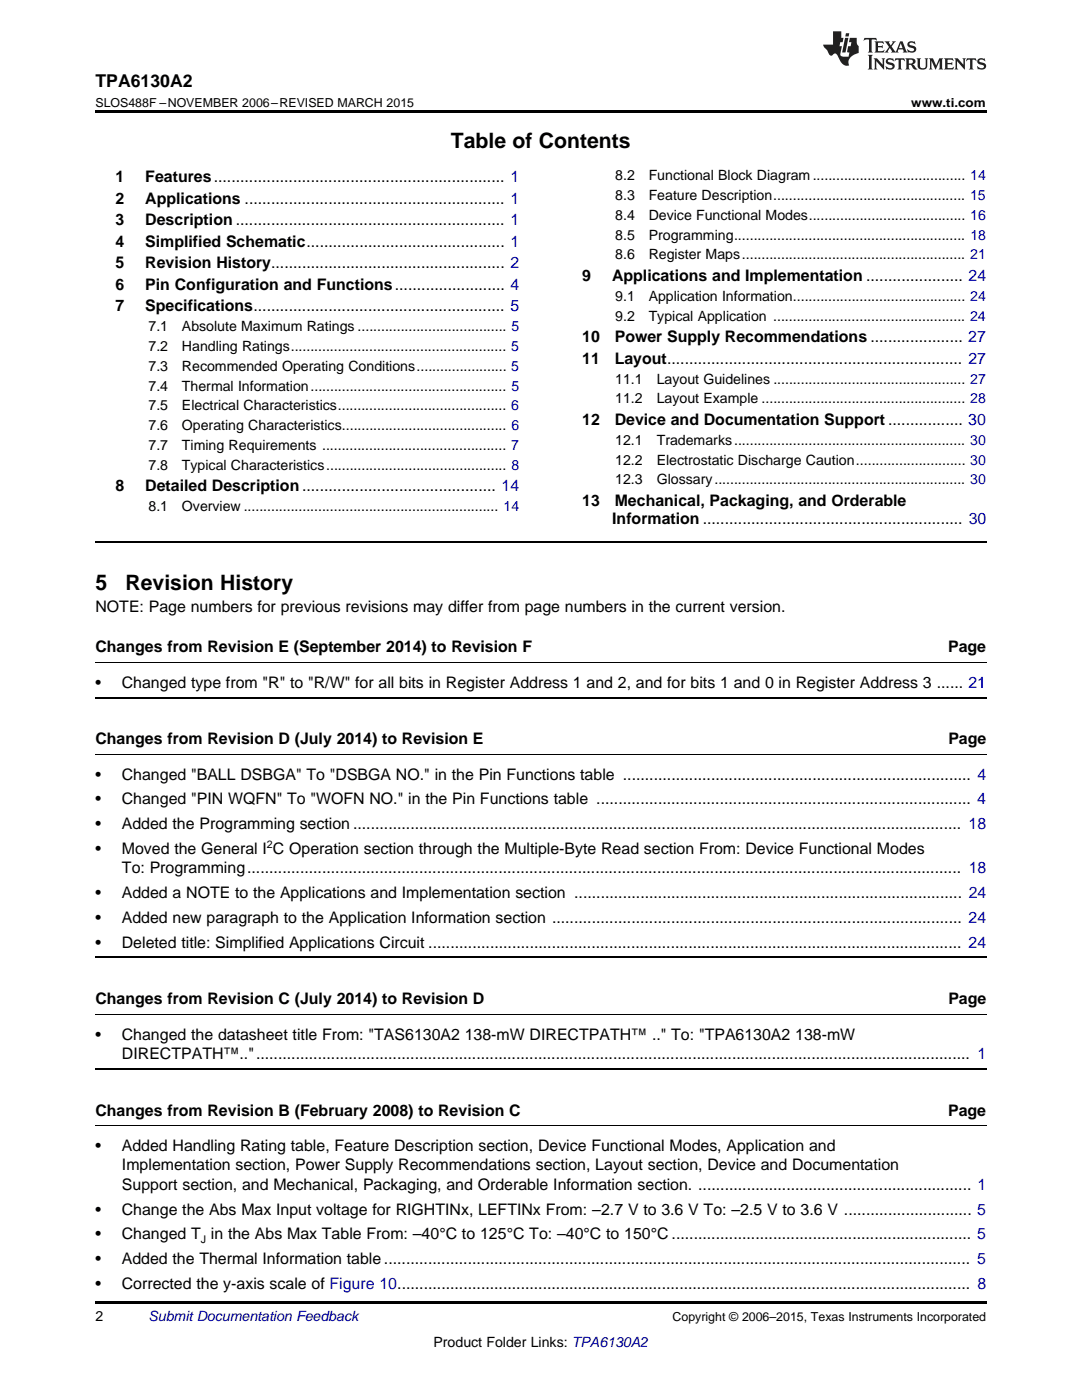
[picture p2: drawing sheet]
<svg xmlns="http://www.w3.org/2000/svg" width="216mm" height="279mm" viewBox="0 0 216 279" stroke-linecap="round" stroke-linejoin="round" font-family="sans-serif">
<defs><g id="words">
<g font-size="4.2">
<text x="90" y="29.6">Table of Contents</text>
<text x="19" y="117.8">5</text>
<text x="25" y="117.8">Revision History</text>
</g>
<text font-size="3.5" x="19" y="17.3">TPA6130A2</text>
<g font-size="3.2">
<text x="23" y="36.3">1</text>
<text x="23" y="40.6">2</text>
<text x="29" y="36.3">Features.................................................................. 1</text>
<text x="29" y="40.6">Applications ........................................................... 1</text>
<text x="23" y="44.9">3</text>
<text x="29" y="44.9">Description ............................................................. 1</text>
<text x="23" y="49.2">4</text>
<text x="23" y="53.6">5</text>
<text x="29" y="49.2">Simplified Schematic............................................. 1</text>
<text x="29" y="53.6">Revision History..................................................... 2</text>
<text x="23" y="57.9">6</text>
<text x="29" y="57.9">Pin Configuration and Functions......................... 4</text>
<text x="116.2" y="56.1">9</text>
<text x="122.1" y="56.1">Applications and Implementation ...................... 24</text>
<text x="23" y="62.2">7</text>
<text x="29" y="62.2">Specifications......................................................... 5</text>
<text x="116.2" y="68.3">10</text>
<text x="122.7" y="68.3">Power Supply Recommendations ..................... 27</text>
<text x="116.2" y="72.6">11</text>
<text x="122.7" y="72.6">Layout................................................................... 27</text>
<text x="116.2" y="84.8">12</text>
<text x="122.7" y="84.8">Device and Documentation Support ................. 30</text>
<text x="23" y="98.1">8</text>
<text x="29" y="98.1">Detailed Description............................................ 14</text>
<text x="116.2" y="101">13</text>
<text x="122.7" y="101">Mechanical, Packaging, and Orderable</text>
<text x="122.2" y="104.5">Information ........................................................... 30</text>
<text x="19" y="122.1">NOTE: Page numbers for previous revisions may differ from page numbers in the current version.</text>
<text x="19" y="130.2">Changes from Revision E (September 2014) to Revision F</text>
<text x="189.2" y="130.2">Page</text>
<text x="19" y="137.3">•</text>
<text x="24.3" y="137.3">Changed type from &quot;R&quot; to &quot;R/W&quot; for all bits in Register Address 1 and 2, and for bits 1 and 0 in Register Address 3 ...... 21</text>
<text x="19" y="148.6">Changes from Revision D (July 2014) to Revision E</text>
<text x="189.2" y="148.6">Page</text>
<text x="19" y="155.6">•</text>
<text x="24.3" y="155.6">Changed &quot;BALL DSBGA&quot; To &quot;DSBGA NO.&quot; in the Pin Functions table ............................................................................... 4</text>
<text x="19" y="160.5">•</text>
<text x="24.3" y="160.5">Changed &quot;PIN WQFN&quot; To &quot;WOFN NO.&quot; in the Pin Functions table ..................................................................................... 4</text>
<text x="19" y="165.5">•</text>
<text x="24.3" y="165.5">Added the Programming section .......................................................................................................................................... 18</text>
<text x="19" y="170.4">•</text>
<text x="24.3" y="170.4">Moved the General I C Operation section through the Multiple-Byte Read section From: Device Functional Modes</text>
<text x="19" y="179.2">•</text>
<text x="24.3" y="179.2">Added a NOTE to the Applications and Implementation section ........................................................................................ 24</text>
<text x="24.3" y="174.3">To: Programming.................................................................................................................................................................. 18</text>
<text x="19" y="184.2">•</text>
<text x="24.3" y="184.2">Added new paragraph to the Application Information section ............................................................................................. 24</text>
<text x="19" y="189.1">•</text>
<text x="24.3" y="189.1">Deleted title: Simplified Applications Circuit ......................................................................................................................... 24</text>
<text x="19" y="200.4">Changes from Revision C (July 2014) to Revision D</text>
<text x="189.2" y="200.4">Page</text>
<text x="19" y="207.5">•</text>
<text x="24.3" y="207.5">Changed the datasheet title From: &quot;TAS6130A2</text>
<text x="92.7" y="207.5">138-mW DIRECTPATH™ ..&quot; To: &quot;TPA6130A2</text>
<text x="158.7" y="207.5">138-mW</text>
<text x="24.3" y="211.3">DIRECTPATH™..&quot;.................................................................................................................................................................. 1</text>
<text x="19" y="222.6">Changes from Revision B (February 2008) to Revision C</text>
<text x="189.2" y="222.6">Page</text>
<text x="19" y="229.7">•</text>
<text x="24.3" y="229.7">Added Handling Rating table, Feature Description section, Device Functional Modes, Application and</text>
<text x="24.3" y="233.6">Implementation section, Power Supply Recommendations section, Layout section, Device and Documentation</text>
<text x="24.3" y="237.5">Support section, and Mechanical, Packaging, and Orderable Information section. .............................................................. 1</text>
<text x="19" y="242.4">•</text>
<text x="24.3" y="242.4">Change the Abs Max Input voltage for RIGHTINx, LEFTINx From: –2.7 V to 3.6 V To: –2.5 V to 3.6 V ............................. 5</text>
<text x="19" y="247.3">•</text>
<text x="24.3" y="247.3">Changed T in the Abs Max Table From: –40°C to 125°C To: –40°C to 150°C .................................................................... 5</text>
<text x="19" y="252.3">•</text>
<text x="19" y="257.2">•</text>
<text x="24.3" y="252.3">Added the Thermal Information table..................................................................................................................................... 5</text>
<text x="24.3" y="257.2">Corrected the y-axis scale of Figure 10.................................................................................................................................. 8</text>
</g>
<g font-size="2.8">
<text x="122.8" y="36">8.2</text>
<text x="129.4" y="36">Functional Block Diagram....................................... 14</text>
<text x="122.8" y="39.9">8.3</text>
<text x="129.4" y="39.9">Feature Description................................................. 15</text>
<text x="122.8" y="43.9">8.4</text>
<text x="122.8" y="47.8">8.5</text>
<text x="129.4" y="43.9">Device Functional Modes........................................ 16</text>
<text x="129.4" y="47.8">Programming........................................................... 18</text>
<text x="122.8" y="51.8">8.6</text>
<text x="129.4" y="51.8">Register Maps......................................................... 21</text>
<text x="122.8" y="60">9.1</text>
<text x="122.8" y="64">9.2</text>
<text x="129.4" y="60">Application Information............................................ 24</text>
<text x="129.4" y="64">Typical Application ................................................. 24</text>
<text x="29.6" y="66.1">7.1</text>
<text x="29.6" y="70.1">7.2</text>
<text x="36.3" y="66.1">Absolute Maximum Ratings ...................................... 5</text>
<text x="36.3" y="70.1">Handling Ratings....................................................... 5</text>
<text x="29.6" y="74">7.3</text>
<text x="29.6" y="78">7.4</text>
<text x="36.3" y="74">Recommended Operating Conditions....................... 5</text>
<text x="36.3" y="78">Thermal Information.................................................. 5</text>
<text x="122.8" y="76.6">11.1</text>
<text x="131" y="76.6">Layout Guidelines ................................................. 27</text>
<text x="29.6" y="81.9">7.5</text>
<text x="36.3" y="81.9">Electrical Characteristics........................................... 6</text>
<text x="122.8" y="80.5">11.2</text>
<text x="131" y="80.5">Layout Example .................................................... 28</text>
<text x="29.6" y="85.9">7.6</text>
<text x="29.6" y="89.8">7.7</text>
<text x="36.3" y="85.9">Operating Characteristics.......................................... 6</text>
<text x="36.3" y="89.8">Timing Requirements ............................................... 7</text>
<text x="122.8" y="88.8">12.1</text>
<text x="131" y="88.8">Trademarks........................................................... 30</text>
<text x="29.6" y="93.8">7.8</text>
<text x="36.3" y="93.8">Typical Characteristics.............................................. 8</text>
<text x="122.8" y="92.7">12.2</text>
<text x="131" y="92.7">Electrostatic Discharge Caution............................ 30</text>
<text x="122.8" y="96.7">12.3</text>
<text x="131" y="96.7">Glossary................................................................ 30</text>
<text x="29.6" y="102">8.1</text>
<text x="36.3" y="102">Overview ................................................................. 14</text>
<text x="19" y="263.6">2</text>
<text x="86.5" y="268.9">Product Folder Links: TPA6130A2</text>
</g>
<text font-size="2.8" fill="#0000c8" x="29.6" y="263.6">Submit Documentation Feedback</text>
<g font-size="2.5">
<text x="19" y="21.4">SLOS488F –NOVEMBER 2006–REVISED MARCH 2015</text>
<text x="181.8" y="21.4">www.ti.com</text>
<text x="134.2" y="263.6">Copyright © 2006–2015, Texas Instruments Incorporated</text>
</g>
<g font-size="2.1">
<text x="53.3" y="169.2">2</text>
<text x="40.1" y="248">J</text>
</g>
</g></defs>
<path d="M19 22h177.8v.5h-177.8zM19 259.7h177.8v.5h-177.8z" fill="#000"/>
<path d="M19 132.3h177.8M19 150.6h177.8M19 202.5h177.8M19 224.7h177.8" fill="none" stroke="#000" stroke-width=".2"/>
<path d="M19 108.2h177.8M19 139.2h177.8M19 191.1h177.8M19 213.3h177.8" fill="none" stroke="#000" stroke-width=".35"/>
<g fill="#231f20">
<path d="M172.5 7.6l-.1 .5 .4-.2h.6v.1v2.1l-.2 .4h.9l-.2-.4v-2.1l.1-.1h.5l.5 .2-.2-.5zM174.5 8.3l.2 .3v1.5l-.2 .4h1.8l.2-.6a1.04 1.04 0 0 1-1.3 .2v-.7h.6l.3 .2v-.6l-.3 .2h-.6v-.6l.8-.1 .4 .3-.2-.5zM176.5 8.3l.9 1.1-.9 1.1h.8l-.2-.2 .4-.7 .5 .7-.2 .2h1.5l-.2-.2 .2-.4h.9l.1 .4-.2 .2h1l-.3-.3-.7-1.9h-.5l-.9 2-.8-1 .9-1h-.8l.1 .3-.4 .5-.3-.6 .1-.2zM179.7 8.6l.4 1h-.7zM181.3 8.4a.63 .63 0 0 0-.2 .7 .63 .63 0 0 0 .6 .4l.6 .2 .1 .2a.75 .75 0 0 1-.7 .4 .75 .75 0 0 1-.6-.5l.1 .7 .1-.1a1.11 1.11 0 0 0 1.5-.6 1.13 1.13 0 0 0-1.2-.8l-.1-.4a1.04 1.04 0 0 1 1.2 .2l-.2-.5-.2 .1-.4-.2zM173.2 10.9l.2 .4v2.2l-.2 .4h1l-.3-.4v-2.2l.3-.4zM174.3 11.6l.3 .4v1.5l-.3 .4h.8l-.2-.4v-1.3l1.5 1.7v-1.9l.2-.4h-.7l.2 .4v.9l-1.1-1.3zM177 11.8a.62 .62 0 0 0-.2 .7 .62 .62 0 0 0 .6 .4l.6 .1 .1 .3a.76 .76 0 0 1-.7 .3 .76 .76 0 0 1-.7-.4l.2 .7 .1-.1a1.11 1.11 0 0 0 1.5-.6 1.13 1.13 0 0 0-1.2-.8l-.1-.4a1.04 1.04 0 0 1 1.2 .2l-.2-.6-.2 .1-.5-.1zM178.7 11.6l-.2 .6a.61 .61 0 0 1 .8-.3v1.6l-.2 .4h.9l-.2-.4v-1.6a.63 .63 0 0 1 .7 .3l-.1-.6zM180.6 11.6l.3 .4v1.5l-.3 .4h1l-.2-.2-.1-.8 .6 .2a.76 .76 0 0 0 1.2 .7l-1-1a.58 .58 0 0 0 .6-.5 .58 .58 0 0 0-.5-.6zM181.4 11.9h.1a.45 .45 0 0 1 .5 .1 .45 .45 0 0 1 .1 .5l-.8 .2zM182.9 11.6l.2 .2a2.17 2.17 0 0 0 .3 1.9 .99 .99 0 0 0 1.6-.6v-1.1l.2-.4h-.7l.2 .2a1.92 1.92 0 0 1-.2 1.8 .6 .6 0 0 1-.9-.5v-1.1l.2-.4zM185.4 11.6l.2 .4v1.5l-.2 .4h.7l-.2-.4v-1.4l.8 1.8 .8-1.8v1.4l-.2 .4h.9l-.2-.4v-1.5l.2-.4h-.8l-.6 1.5-.6-1.5zM188.4 11.6l.2 .4v1.5l-.2 .4h1.8l.1-.6a1.04 1.04 0 0 1-1.2 .1v-.6h.5l.4 .2v-.6l-.4 .2h-.5v-.7h.8l.3 .3-.1-.6zM190.5 11.6l.2 .4v1.5l-.2 .4h.7l-.2-.4v-1.3l1.5 1.7v-1.9l.2-.4h-.7l.2 .4v.9l-1.1-1.3zM192.9 11.6l-.1 .6a.61 .61 0 0 1 .7-.3l.1 1.6-.3 .4h1l-.3-.4 .1-1.6a.63 .63 0 0 1 .7 .3l-.1-.6zM195.2 11.8a.62 .62 0 0 0-.2 .7 .62 .62 0 0 0 .6 .4l.6 .1 .1 .3a.76 .76 0 0 1-.7 .3 .76 .76 0 0 1-.6-.4l.1 .7 .1-.1a1.11 1.11 0 0 0 1.6-.6 1.13 1.13 0 0 0-1.3-.8l-.1-.4a1.04 1.04 0 0 1 1.2 .2l-.1-.6-.2 .1-.5-.1z"/>
<path d="M166.2 6.3v2.6h-1.9v.4l.8 .9a.91 .91 0 0 0 1 .8 .56 .56 0 0 1 .5-.3 .56 .56 0 0 1 .5 .3l.4 .8a1.53 1.53 0 0 0 1.9 1.2 1.54 1.54 0 0 1 1-2.1l.9-.3v-1.4a1.52 1.52 0 0 1-.4-1.6h-1.3l-.2 .8h.5l-.2 .8h-.5l-.1 1v.2l.4 .1-.2 .8a1.93 1.93 0 0 1-1.6-.3l.3-1.8h-.5l.2-.8h.4l.2-.8h-.4v-1.3zM168.6 7.6l-.6 2.9h.7l.6-2.9zM168.8 6.6l-.1 .7h.6l.2-.7z"/>
</g>
<use href="#words"/>
</svg>
